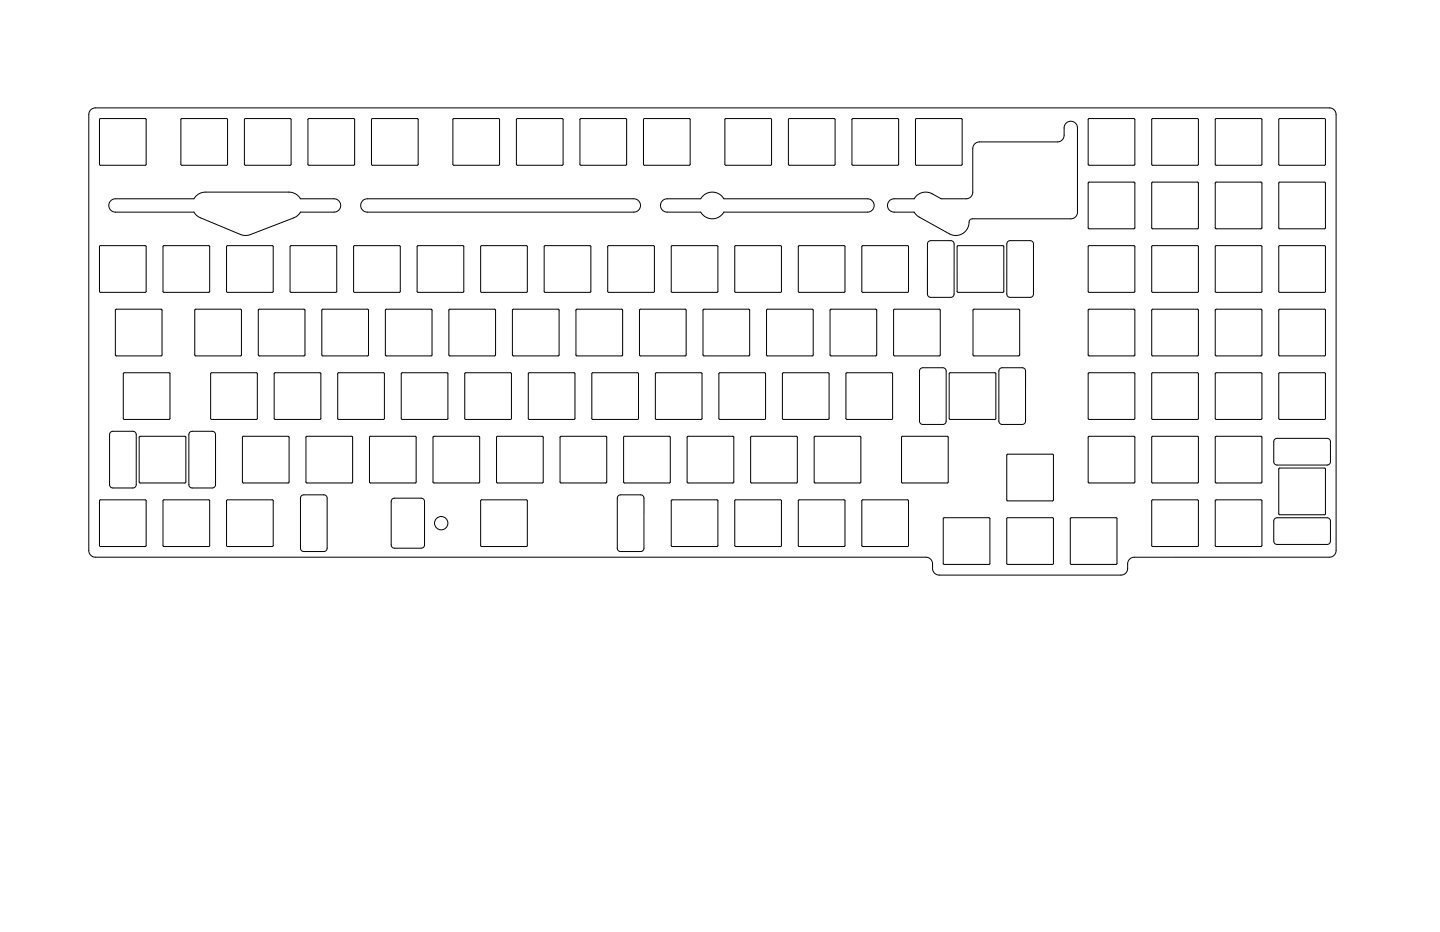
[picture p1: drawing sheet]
<svg xmlns="http://www.w3.org/2000/svg" width="432mm" height="279mm" viewBox="0 0 432 279" stroke-linecap="round" stroke-linejoin="round" font-family="sans-serif">
<g fill="none" stroke="#000" stroke-width=".3">
<path d="M27.2 32.9l.6-.4 .8-.2h370a2 2 0 0 1 2 2v130.7a2 2 0 0 1-2 2h-58.5a2 2 0 0 0-2 2v1.4a2 2 0 0 1-2 2h-54.5a2 2 0 0 1-2-2v-1.4a2 2 0 0 0-2-2h-249a2 2 0 0 1-2-2v-130.7l.1-.6zM29.9 35.6h13.8v13.9h-13.8zM54.3 35.6h13.9v13.9h-13.9zM73.4 35.6h13.8v13.9h-13.8zM92.4 35.6h13.9v13.9h-13.9zM111.5 35.6h13.8v13.9h-13.8zM135.9 35.6h13.8v13.9h-13.8zM154.9 35.6h13.9v13.9h-13.9zM174 35.6h13.8v13.9h-13.8zM193 35.6h13.9v13.9h-13.9zM217.5 35.6h13.8v13.9h-13.8zM236.5 35.6h13.8v13.9h-13.8z"/>
<path d="M255.6 35.6h13.8v13.9h-13.8zM274.6 35.6h13.8v13.9h-13.8zM326.4 35.6h13.8v13.9h-13.8zM345.4 35.6h13.9l-.1 13.9h-13.8zM364.5 35.6h13.8v13.9h-13.8zM383.5 35.6h13.9v13.9h-13.9zM326.4 54.7h13.8v13.8h-13.8zM345.5 54.7h13.8l-.1 13.8h-13.8zM364.5 54.7h13.8v13.8h-13.8zM383.5 54.7h13.9v13.8h-13.9zM29.9 73.7h13.8v13.9h-13.8zM33.2 60.2l.6-.4 .8-.2h23.6a4 4 0 0 1 3.4-2h25a4 4 0 0 1 3.5 2h10.1a2 2 0 0 1 2 2 2 2 0 0 1-2 2h-10.1a4 4 0 0 1-2 1.7l-13 5a4 4 0 0 1-3 0l-12.2-5.1-1.1-.8-.6-.8h-23.6a2 2 0 0 1-1.8-1.2 2 2 0 0 1 .4-2.2z"/>
<path d="M49 73.7h13.8v13.9h-13.8zM68 73.7h13.8v13.9h-13.8zM87.1 73.7h13.8v13.9h-13.8zM106.1 73.7h13.8v13.9h-13.8zM108.7 60.2l.6-.4 .9-.2h79.9a2 2 0 0 1 2 2 2 2 0 0 1-2 2h-79.9a2 2 0 0 1-1.9-1.2 2 2 0 0 1 .4-2.2zM125.2 73.7h13.8v13.9h-13.8zM144.2 73.7h13.8v13.9h-13.8zM163.3 73.7h13.8v13.9h-13.8zM182.3 73.7h13.8v13.9h-13.8zM198.6 60.2l1.3-.6h10.2a4 4 0 0 1 7 0h43a2 2 0 0 1 2 2 2 2 0 0 1-2 2h-43a4 4 0 0 1-7 0h-10a2 2 0 0 1-1.9-1.2 2 2 0 0 1 .4-2.2zM201.4 73.7h13.8v13.9h-13.8zM220.4 73.7h13.8v13.9h-13.8z"/>
<path d="M239.5 73.7h13.8v13.9h-13.8zM258.5 73.7h13.8v13.9h-13.8zM266.7 60.2l1.2-.6h6.2a4 4 0 0 1 5.4-1.5l2.7 1.5h7.5a2 2 0 0 0 2-2v-13.1a2 2 0 0 1 2-2h23.4a2 2 0 0 0 2-2v-2.2a2 2 0 0 1 2-2 2 2 0 0 1 2 2v25.3a2 2 0 0 1-2 2h-29.5a1 1 0 0 0-1 1 4 4 0 0 1-6 3.5l-9-5-1.5-1.5h-6a2 2 0 0 1-1.8-1.2 2 2 0 0 1 .4-2.2zM278.4 72.4l.7-.3h6a1 1 0 0 1 1 1v15a1 1 0 0 1-1 1h-6a1 1 0 0 1-1-1v-15zM287.1 73.7h13.8v13.9h-13.8zM302.2 72.4l.6-.3h6.1a1 1 0 0 1 1 1v15a1 1 0 0 1-1 1h-6a1 1 0 0 1-1-1v-15zM326.4 73.7h13.8v13.9h-13.8zM345.5 73.7h13.8l-.1 13.9h-13.8zM364.5 73.7h13.8v13.9h-13.8zM383.5 73.7h13.9v13.9h-13.9zM34.7 92.8h13.8v13.8h-13.8zM58.5 92.8h13.8v13.8h-13.8z"/>
<path d="M77.5 92.8h13.9v13.8h-13.9zM96.6 92.8h13.8v13.8h-13.8zM115.6 92.8h13.9v13.8h-13.9zM134.7 92.8h13.8v13.8h-13.8zM153.7 92.8h13.9v13.8h-13.9zM172.8 92.8h13.8v13.8h-13.8zM191.8 92.8h13.9v13.8h-13.9zM210.9 92.8h13.8v13.8h-13.8zM229.9 92.8h13.9v13.8h-13.9zM249 92.8h13.8v13.8h-13.8zM268 92.8h13.9v13.8h-13.9zM291.9 92.8h13.8v13.8h-13.8z"/>
<path d="M326.4 92.8h13.8v13.8h-13.8zM345.4 92.8h13.9l-.1 13.8h-13.8zM364.5 92.8h13.8v13.8h-13.8zM383.5 92.8h13.9v13.8h-13.9zM37.1 111.8h13.8v13.9h-13.8zM63.3 111.8h13.8v13.9h-13.8zM82.3 111.8h13.8v13.9h-13.8zM101.4 111.8h13.8v13.9h-13.8zM120.4 111.8h13.8v13.9h-13.8zM139.5 111.8h13.8v13.9h-13.8zM158.5 111.8h13.8v13.9h-13.8zM177.6 111.8h13.8v13.9h-13.8z"/>
<path d="M196.6 111.8h13.8v13.9h-13.8zM215.7 111.8h13.8v13.9h-13.8zM234.7 111.8h13.8v13.9h-13.8zM253.7 111.8h13.9v13.9h-13.9zM276 110.5l.7-.3h6a1 1 0 0 1 1 1v15a1 1 0 0 1-1 1h-6a1 1 0 0 1-1-1v-15zM284.7 111.8h13.8v13.9h-13.8zM299.8 110.5l.6-.3h6.1a1 1 0 0 1 1 1v15a1 1 0 0 1-1 1h-6a1 1 0 0 1-1-1v-15zM326.4 111.8h13.8v13.9h-13.8zM345.5 111.8h13.8v13.9h-13.9zM364.5 111.8h13.8v13.9h-13.8zM383.5 111.8h13.9l-.1 13.9h-13.8zM33.1 129.6l.8-.3h6a1 1 0 0 1 1 1v15a1 1 0 0 1-1 1h-6a1 1 0 0 1-1-1v-15z"/>
<path d="M41.8 130.9h13.8v13.8h-13.8zM56.9 129.6l.6-.3h6.1a1 1 0 0 1 1 1v15a1 1 0 0 1-1 1h-6a1 1 0 0 1-1-1v-15zM72.8 130.9h13.8v13.8h-13.8zM91.8 130.9h13.9v13.8h-13.9zM110.9 130.9h13.8v13.8h-13.8zM129.9 130.9h13.9v13.8h-13.9zM149 130.9h13.8v13.8h-13.8zM168 130.9h13.8v13.8h-13.8zM187.1 130.9h13.8v13.8h-13.8zM206.1 130.9h13.9v13.8h-13.9zM225.2 130.9h13.8v13.8h-13.8zM244.2 130.9h13.8v13.8h-13.8z"/>
<path d="M270.4 130.9h13.8v13.8h-13.8zM302 136.2h13.8v13.9h-13.8zM326.4 130.9h13.8v13.8h-13.8zM345.4 130.9h13.9v13.8h-13.9zM364.5 130.9h13.8v13.8h-13.8zM382.2 131.7l.8-.3h14.9a1 1 0 0 1 1.1 1v6a1 1 0 0 1-1.1 1h-14.9a1 1 0 0 1-1-1v-6.1zM29.9 149.9h13.8v13.9h-13.8zM49 149.9h13.8v13.9h-13.8zM68 149.9h13.8v13.9h-13.8zM90.4 148.6l.7-.3h6a1 1 0 0 1 1 1v15a1 1 0 0 1-1 1h-6a1 1 0 0 1-1-1v-15zM117.6 149.6l.7-.3h8a1 1 0 0 1 1 1v13a1 1 0 0 1-1 1h-8a1 1 0 0 1-1-1v-13zM144.2 149.9h13.8v13.9h-13.8z"/>
<path d="M185.4 148.6l.7-.3h6a1 1 0 0 1 1 1v15a1 1 0 0 1-1 1h-6a1 1 0 0 1-1-1v-15zM201.4 149.9h13.8v13.9h-13.8zM220.4 149.9h13.8v13.9h-13.8zM239.5 149.9h13.8v13.9h-13.8zM258.5 149.9h13.8v13.9h-13.8zM282.9 155.3h13.9v13.8h-13.9zM302 155.3h13.8v13.8h-13.8zM321 155.3h13.9v13.8h-13.9zM345.5 149.9h13.8v13.9h-13.9zM364.5 149.9h13.8v13.9h-13.8zM382.2 155.5l.8-.3h14.9a1 1 0 0 1 1.1 1v6a1 1 0 0 1-1.1 1h-14.9a1 1 0 0 1-1-1v-6.1zM383.5 140.4h13.9v13.8h-13.9z"/>
<circle cx="132.3" cy="156.8" r="2"/>
</g>
</svg>
